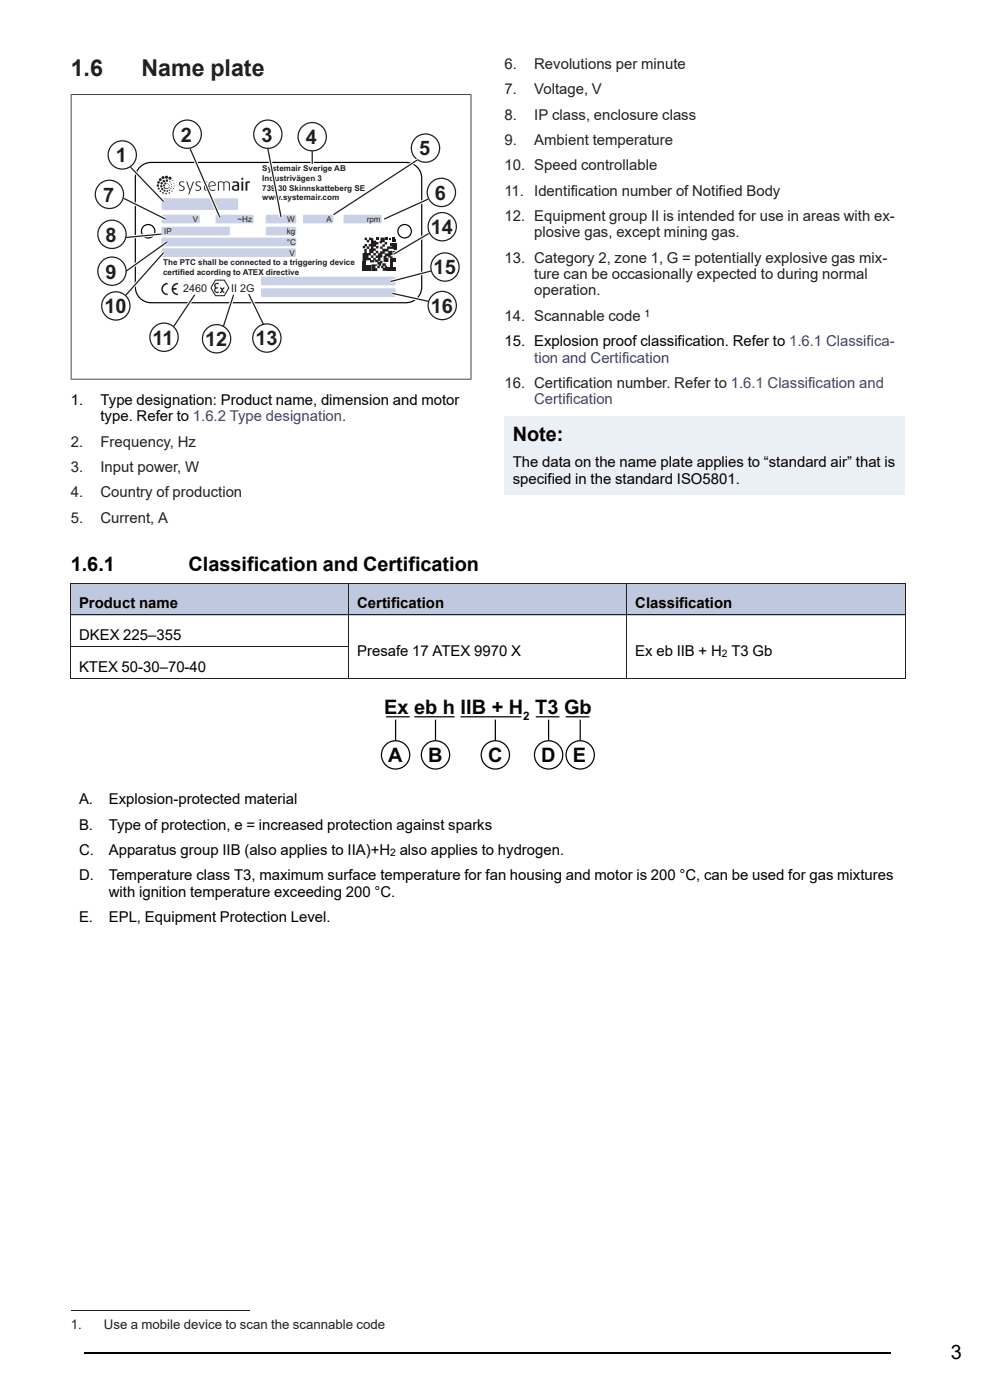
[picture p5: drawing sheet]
<svg xmlns="http://www.w3.org/2000/svg" width="210mm" height="297mm" viewBox="0 0 210 297" stroke-linecap="round" stroke-linejoin="round" font-family="sans-serif">
<defs><g id="words">
<g font-size="4.9" fill="#231f20">
<text x="15" y="16.1">1.6</text>
<text x="30" y="16.1">Name plate</text>
</g>
<g font-size="4.2" fill="#211d1e">
<text x="24.6" y="34.4">1</text>
<text x="38.4" y="30">2</text>
<text x="55.5" y="30">3</text>
<text x="64.9" y="30.6">4</text>
<text x="88.9" y="33">5</text>
<text x="21.9" y="42.8">7</text>
<text x="92.3" y="42.4">6</text>
<text x="22.4" y="51.3">8</text>
<text x="91.4" y="49.6">14</text>
<text x="22.4" y="59.1">9</text>
<text x="92" y="58.2">15</text>
<text x="22.2" y="66.5">10</text>
<text x="91.4" y="66.4">16</text>
<text x="32.4" y="73.1">11</text>
<text x="43.5" y="73.4">12</text>
<text x="54.2" y="73.3">13</text>
</g>
<g font-size="4.2">
<text x="108.8" y="93.5">Note:</text>
<text x="15" y="121.1">1.6.1</text>
<text x="40" y="121.1">Classification and Certification</text>
<text x="201.7" y="288.2">3</text>
</g>
<g font-size="4.2" fill="#040503">
<text x="81.5" y="151.4">Ex eb h IIB + H T3 Gb</text>
<text x="82.3" y="161.6">A</text>
<text x="90.8" y="161.6">B</text>
<text x="103.5" y="161.6">C</text>
<text x="114.8" y="161.6">D</text>
<text x="121.5" y="161.6">E</text>
</g>
<g font-size="3.2" fill="#231f20">
<text x="107" y="14.6">6.</text>
<text x="113.3" y="14.6">Revolutions per minute</text>
<text x="107" y="20">7.</text>
<text x="113.3" y="20">Voltage, V</text>
<text x="107" y="25.4">8.</text>
<text x="113.3" y="25.4">IP class, enclosure class</text>
<text x="107" y="30.7">9.</text>
<text x="113.3" y="30.7">Ambient temperature</text>
<text x="107" y="36.1">10. Speed controllable</text>
<text x="107" y="41.5">11. Identification number of Notified Body</text>
<text x="107" y="46.9">12. Equipment group II is intended for use in areas with ex-</text>
<text x="113.3" y="50.4">plosive gas, except mining gas.</text>
<text x="107" y="55.7">13. Category 2, zone 1, G = potentially explosive gas mix-</text>
<text x="113.3" y="59.2">ture can be occasionally expected to during normal</text>
<text x="113.3" y="62.7">operation.</text>
<text x="107" y="68.1">14. Scannable code</text>
<text x="107" y="82.3">16. Certification number. Refer to 1.6.1 Classification and</text>
<text x="15" y="94.8">2.</text>
<text x="21.3" y="94.8">Frequency, Hz</text>
<text x="15" y="100.1">3.</text>
<text x="21.3" y="100.1">Input power, W</text>
<text x="15" y="105.5">4.</text>
<text x="21.3" y="105.5">Country of production</text>
<text x="15" y="110.9">5.</text>
<text x="21.3" y="110.9">Current, A</text>
</g>
<g font-size="3.2">
<text x="107" y="73.4">15. Explosion proof classification. Refer to 1.6.1 Classifica-</text>
<text x="15" y="85.9">1.</text>
<text x="21.3" y="89.4">type. Refer to 1.6.2 Type designation.</text>
<text x="21.3" y="85.9">Type designation: Product name, dimension and motor</text>
<text x="108.8" y="99.1">The data on the name plate applies to “standard air” that is</text>
<text x="108.8" y="102.6">specified in the standard ISO5801.</text>
<text x="16.8" y="129">Product name</text>
<text x="75.8" y="129">Certification</text>
<text x="134.8" y="129">Classification</text>
<text x="16.8" y="135.7">DKEX 225–355</text>
<text x="16.8" y="142.5">KTEX 50-30–70-40</text>
<text x="75.8" y="139.1">Presafe 17 ATEX 9970 X</text>
<text x="134.8" y="139.1">Ex eb IIB + H T3 Gb</text>
<text x="16.8" y="170.6">A.</text>
<text x="23.1" y="170.6">Explosion-protected material</text>
<text x="16.8" y="176">B.</text>
<text x="23.1" y="176">Type of protection, e = increased protection against sparks</text>
<text x="16.8" y="181.4">C.</text>
<text x="23.1" y="181.4">Apparatus group IIB (also applies to IIA)+H also applies to hydrogen.</text>
<text x="16.8" y="186.7">D.</text>
<text x="23.1" y="186.7">Temperature class T3, maximum surface temperature for fan housing and motor is 200 °C, can be used for gas mixtures</text>
<text x="23.1" y="190.2">with ignition temperature exceeding 200 °C.</text>
<text x="16.8" y="195.6">E.</text>
<text x="23.1" y="195.6">EPL, Equipment Protection Level.</text>
</g>
<g font-size="3.2" fill="#2e3092">
<text x="113.3" y="76.9">tion and Certification</text>
<text x="113.3" y="85.8">Certification</text>
</g>
<g font-size="2.8" fill="#231f20">
<text x="15" y="282">1.</text>
<text x="22" y="282">Use a mobile device to scan the scannable code</text>
</g>
<text font-size="2.5" fill="#040503" x="111" y="152.8">2</text>
<g font-size="2.3" fill="#201d1e">
<text x="38.9" y="62">2460</text>
<text x="49" y="62">II 2G</text>
</g>
<g font-size="2.2">
<text x="136.7" y="67.3">1</text>
<text x="153.1" y="139.4">2</text>
<text x="82.8" y="181.7">2</text>
</g>
<g font-size="1.7" fill="#211d1e">
<text x="55.6" y="36.4">Systemair Sverige AB</text>
<text x="55.6" y="38.4">Industrivägen 3</text>
<text x="55.6" y="40.5">739</text>
<text x="59" y="40.5">30 Skinnskatteberg SE</text>
<text x="40.9" y="47">V</text>
<text x="50.4" y="47">~Hz</text>
<text x="55.6" y="42.5">www.systemair.com</text>
<text x="60.9" y="47">W</text>
<text x="69.2" y="47">A</text>
<text x="77.8" y="47">rpm</text>
<text x="34.9" y="49.7">IP</text>
<text x="60.9" y="49.5">kg</text>
<text x="60.9" y="52">°C</text>
<text x="34.6" y="56.3">The PTC shall be connected to a triggering device</text>
<text x="34.6" y="58.4">certified acording to ATEX directive</text>
<text x="61.4" y="54.3">V</text>
</g>
</g></defs>
<path d="M107 88.3h85v16.7h-85z" fill="#ebeff6"/>
<g fill="#bec9df">
<path d="M15 123.7h59v6.8h-59z"/>
<path d="M74 123.7h59v6.8h-59z"/>
<path d="M133 123.7h59v6.8h-59z"/>
</g>
<path d="M15.1 20v60.5M99.9 20v60.5M15 20.1h85M15 80.4h85M15 123.7v20.2M15 123.7h177M15 130.4h177M15 137.2h59M74 123.8v20.1M133 123.8v20.1M192 123.7v20.2M15 143.9h177" fill="none" stroke="#231f20" stroke-width=".21"/>
<g fill="none" stroke="#000" stroke-width=".25">
<path d="M29.7 35.4a3.4 3.4 0 0 1 2.4-.9h54a3.3 3.3 0 0 1 3.4 3.3v23.1a3.3 3.3 0 0 1-3.4 3.3h-54a3.3 3.3 0 0 1-3.4-3.3v-23.1a3.3 3.3 0 0 1 1-2.4z"/>
<circle cx="31.4" cy="49.1" r="1.43"/>
<circle cx="85.8" cy="49.1" r="1.43"/>
</g>
<g fill="#211d1e">
<path d="M52.1 38.6v1.9h.4v-1.7h.5l.1-.3zM51.2 38.5v2h.4v-2zM51.2 37.9a.23 .23 0 0 0 .4 0 .23 .23 0 0 0-.4 0zM49.6 39.7l.7-.2v.7h-.1a.47 .47 0 0 1-.6-.3zM49.3 38.6l.1 .3 .3-.1a.42 .42 0 0 1 .5 0 .42 .42 0 0 1 .1 .4 .86 .86 0 0 0-1.1 .9 1.31 1.31 0 0 0 1.5 .3v-1.3a.87 .87 0 0 0-1.4-.5zM46.2 38.6v1.9h.2v-1.8h.3a.51 .51 0 0 1 .7 .3v1.5h.2v-1.7l.3-.1a.47 .47 0 0 1 .7 .4v1.4h.2v-1.4a.72 .72 0 0 0-.6-.6 .72 .72 0 0 0-.7 .2l-.6-.2zM44.6 38.9a.56 .56 0 0 1 .6-.2 .56 .56 0 0 1 .4 .6l-1.2 .1zM44.4 38.7a1.04 1.04 0 0 0-.1 1.4 1.04 1.04 0 0 0 1.4 .3l-.1-.2-.3 .1a.71 .71 0 0 1-.9-.7l1.4-.2a.77 .77 0 0 0-.5-.9 .77 .77 0 0 0-.9 .2zM43.3 38v.5h-.3v.2h.3v1.3a.48 .48 0 0 0 .6 .4v-.1h-.2l-.2-.3v-1.3h.4v-.2h-.4v-.6zM41.5 38.7a.93 .93 0 0 0 .9 1.1l.1 .1a.62 .62 0 0 1-1 .3l-.1 .2a.71 .71 0 0 0 .9 .1 .71 .71 0 0 0 .3-.8l-.7-.4a.41 .41 0 0 1 0-.6 .41 .41 0 0 1 .6 .1l.1-.2-.5-.1zM39.5 38.5l.7 2-.3 .7h.2l1.1-2.7h-.3l-.6 1.8-.6-1.8zM38 38.7a.93 .93 0 0 0 .9 1.1l.1 .1a.62 .62 0 0 1-1 .3l-.1 .2a.71 .71 0 0 0 .9 .1 .71 .71 0 0 0 .3-.8l-.7-.4a.41 .41 0 0 1 0-.6 .41 .41 0 0 1 .6 .1l.1-.2-.5-.1z"/>
<circle cx="35.2" cy="40" r=".15"/>
<circle cx="35.6" cy="40" r=".12"/>
<circle cx="35.8" cy="39.7" r=".12"/>
<circle cx="34.8" cy="39.3" r=".21"/>
<circle cx="35.1" cy="38.9" r=".22"/>
<circle cx="34.9" cy="39.8" r=".18"/>
<circle cx="35.9" cy="39.4" r=".09"/>
<circle cx="35.8" cy="39.1" r=".07"/>
<circle cx="35.5" cy="38.9" r=".07"/>
<circle cx="35.5" cy="40.5" r=".18"/>
<circle cx="36.4" cy="39.6" r=".09"/>
<circle cx="36" cy="40.3" r=".15"/>
<circle cx="36.3" cy="40" r=".12"/>
<circle cx="34.9" cy="40.5" r=".21"/>
<circle cx="34.4" cy="40.1" r=".24"/>
<circle cx="34.2" cy="39.5" r=".25"/>
<circle cx="34.3" cy="38.9" r=".26"/>
<circle cx="35.4" cy="38.3" r=".27"/>
<circle cx="34.7" cy="38.4" r=".26"/>
<circle cx="36.4" cy="39.2" r=".09"/>
<circle cx="36.2" cy="38.8" r=".09"/>
<circle cx="36" cy="38.5" r=".09"/>
<circle cx="36.1" cy="37.8" r=".33"/>
<circle cx="33.6" cy="38.7" r=".29"/>
<circle cx="33.5" cy="39.4" r=".27"/>
<circle cx="33.7" cy="40" r=".22"/>
<circle cx="34" cy="40.5" r=".19"/>
<circle cx="34.6" cy="40.9" r=".18"/>
<circle cx="35.9" cy="40.9" r=".15"/>
<circle cx="35.2" cy="41.1" r=".16"/>
<circle cx="36.5" cy="40.6" r=".12"/>
<circle cx="35.3" cy="37.6" r=".33"/>
<circle cx="34.6" cy="37.7" r=".33"/>
<circle cx="34" cy="38.1" r=".3"/>
<circle cx="36.8" cy="40" r=".09"/>
<circle cx="37" cy="39.4" r=".09"/>
<circle cx="36.7" cy="38.3" r=".09"/>
<circle cx="36.9" cy="38.9" r=".09"/>
</g>
<g fill="#cad0e6">
<path d="M34.4 42.1h15.8l.3 .3v1.8l-.3 .3h-15.6l-.3-.3v-1.8z"/>
<path d="M34.4 45.6l7.7-.1 .3 .3v1.3l-.3 .3h-7.5l-.3-.3v-1.3z"/>
<path d="M45.9 45.6l7.6-.1 .3 .3v1.3l-.3 .3h-7.5l-.3-.3v-1.3z"/>
<path d="M56.4 45.7l.3-.2h5.8l.3 .3v1.3l-.3 .3h-5.8l-.3-.3z"/>
<path d="M56.5 48.1h6l.3 .3v1.3l-.3 .3h-5.8l-.3-.3v-1.3z"/>
<path d="M64.3 45.7l.2-.2h5.9l.3 .3v1.3l-.3 .3h-5.9l-.3-.3z"/>
<path d="M72.9 45.7l.3-.2h7.5l.3 .3v1.3l-.3 .3h-7.5l-.3-.3z"/>
<path d="M34.4 48.1h14.1l.3 .3v1.3l-.3 .3h-14l-.3-.3v-1.3z"/>
<path d="M34.4 52.7h28.1l.3 .3v1.2l-.3 .3h-28l-.3-.3v-1.2z"/>
<path d="M34.4 50.4h28.1l.3 .3v1.2l-.3 .3h-28l-.3-.3v-1.2z"/>
<path d="M55.4 58.8l.3-.1h27.9l.3 .3v1.3l-.3 .3h-27.9l-.3-.3z"/>
<path d="M55.4 61.3l.3-.1h27.9l.3 .3v1.2l-.3 .3h-27.9l-.3-.3z"/>
</g>
<g fill="#1f1c1d">
<path d="M34.5 60.5l.6-.4 .5-.1v.3a.97 .97 0 0 0-1.1 1 .97 .97 0 0 0 1.1 1v.3a1.3 1.3 0 0 1-1.2-.7 1.3 1.3 0 0 1 .1-1.4z"/>
<path d="M36.9 60.3l.8-.3v.3a.97 .97 0 0 0-.9 .8h.6v.4h-.7a.97 .97 0 0 0 1 .8v.3a1.3 1.3 0 0 1-1.2-.9 1.3 1.3 0 0 1 .4-1.4z"/>
</g>
<g fill="#201d1e">
<path d="M45.8 59.5l-.6 1a.72 .72 0 0 0 0 1.2l.6 .9h1.7l.6-.9a.73 .73 0 0 0 0-1.2l-.6-1zM45.6 59.3h1.2a.83 .83 0 0 1 1.3 .7l.6 1.1-1.1 1.7h-1.1a.83 .83 0 0 1-1.3-.6l-.6-1.1z" fill-rule="evenodd"/>
<path d="M45.6 60.1l.6-.1 .3 .2-.2 .1h-.5l-.1 .5 .6 .2v.2l-.5 .1-.1 .2a.37 .37 0 0 0 .2 .4 .37 .37 0 0 0 .4-.1l.2 .2a.62 .62 0 0 1-.9 0 .62 .62 0 0 1 0-.9l-.1-.1a.58 .58 0 0 1 .1-.9z" fill-rule="evenodd"/>
<path d="M46.7 61l.4 .3 .5-.3v.2l-.1 .1a.52 .52 0 0 0 .1 .7v.2l-.2-.1-.2-.2-.5 .3v-.3h.1a.53 .53 0 0 0-.1-.8z" fill-rule="evenodd"/>
</g>
<g fill="#211d1e">
<path d="M83.5 53.4h.5v.5h-.5z"/>
<path d="M78.8 56.1h1.2v.3h-.4v.5h.4v.6h-1.2z"/>
<path d="M82.7 55.1h.6v1.7h-.6z"/>
<path d="M76.9 56.4h1.9v1.1h-1.9z"/>
<path d="M76.9 55.5h.8v1.1h-.8z"/>
<path d="M82 56.8h2v.7h-2z"/>
<path d="M82.7 51.5h1.3v.5h-1.3z"/>
<path d="M83.2 52h.5v.6h-.5z"/>
<path d="M83.6 52.2h.4v.7h-.4z"/>
<path d="M83.2 50.4h.5v.9h-.5z"/>
<path d="M83.5 50.7h.5v.6h-.5z"/>
<path d="M81.8 50.4h.4v.5h-.4z"/>
<path d="M82.4 50.4h.5v.4h-.5z"/>
<path d="M79.7 50.4h.6v.5h-.6z"/>
<path d="M78.2 54.2h.5v-.5h.5v.5h-.5v.5h.5v.5h-.5v-.5h-.5zM79.2 54.2h.5v.5h-.5zM79.7 53.7h.5v.5h-.5zM81.6 53.4h.8v.4h-.8zM80.3 55.3h.3v.3h-.3zM79.7 54.7h.5v.4h-.5zM77.3 50.4v.5h.5v.5h.5v-.5h.4v.9h-.5v.5h-.3v-.5h-.6v.4h-.4v.5h.6v-.4h.3v.5h.5v-.5h.4v.5h-.4v.9h-.1h-.4v-.9h-.5v.9h-.4v1.9h.8v-.4h.8v.5h.9v-.5h.2v.4h.5v.5h.2v.3h-.3v.5h.6v-.5h.2v-.5h.3v-.6h-.4v-.7h.4v-.8h.5v.5h-.2v1.3h1v-.9h-.4v-.3h.4v.2h.3v.3h.2v.7h1.1v-.9h-.7v-.3h-.4v-.3h.4v-.9h-.9v-.4h1.1v.3h.5v-.6h-.5v-.2h-1.4v.5h-.9v-.5h.4v-.4h.5v-.6h-.5v-.9h-.9v.7h-.2v.5h.5v-.2h.6v.4h-.5v.5h-.4v.5h.4v.5h-.5v.4h-.4v-.5h-.5v.5h-.5v-.5h.5v-.5h-.5v-.4h.6v.4h.5v-.5h-.5v-.3h.5v-.6h-.5v-.3h-.6v-.5l-.9-.1v.5h-.4v-.5z"/>
<path d="M81.4 56.4h.2v.4h-.2zM81.1 55.9v.5h-.3v.5h.4v.6h.9v-1.1h-.3v-.5z"/>
</g>
<g fill="none" stroke="#fff" stroke-width=".71" stroke-linecap="butt">
<path d="M27.7 35.5l7 7.3M40.3 31.5l6.3 14.6M56.8 31.5l2.8 14.5M66.2 32.1v2.7M88.6 33.9l-17.9 11.6M26.2 42.1l8.9 4.4M34.2 49.7l-7.4 .7M34.7 53.6l-8.1 9.1M35.5 51.3l-8.7 6.2M90.8 42.2l-9.3 4.3M90.9 49.5l-7.4 4.4M91.4 57.5l-8.5 2.2"/>
<path d="M41.3 62.5l-4.4 6.7M49.6 62.5l-2.2 6.7M52.8 62.4l3.1 6.5M83.2 62.2l7.7 1.7"/>
</g>
<g fill="none" stroke="#211d1e" stroke-width=".26">
<path d="M27.7 35.5l7 7.3M40.3 31.5l6.3 14.6M56.8 31.5l2.8 14.5M66.2 32.1v2.7M88.6 33.9l-17.9 11.6M26.2 42.1l8.9 4.4M34.2 49.7l-7.4 .7M34.7 53.6l-8.1 9.1M35.5 51.3l-8.7 6.2M90.8 42.2l-9.3 4.3M90.9 49.5l-7.4 4.4M91.4 57.5l-8.5 2.2"/>
<path d="M41.3 62.5l-4.4 6.7M49.6 62.5l-2.2 6.7M52.8 62.4l3.1 6.5M83.2 62.2l7.7 1.7"/>
<circle cx="25.9" cy="32.9" r="3"/>
<circle cx="39.7" cy="28.5" r="3"/>
<circle cx="56.8" cy="28.5" r="3"/>
<circle cx="66.2" cy="29" r="3"/>
<circle cx="90.3" cy="31.4" r="3"/>
<circle cx="23.2" cy="41.2" r="3"/>
<circle cx="23.8" cy="49.7" r="3"/>
<circle cx="23.8" cy="57.5" r="3"/>
<circle cx="93.6" cy="40.8" r="3"/>
<circle cx="93.8" cy="48.1" r="3"/>
<circle cx="94.4" cy="56.7" r="3"/>
<circle cx="24.6" cy="64.9" r="3"/>
<circle cx="34.8" cy="71.5" r="3"/>
<circle cx="45.9" cy="71.9" r="3"/>
<circle cx="56.6" cy="71.7" r="3"/>
<circle cx="93.8" cy="64.8" r="3"/>
</g>
<path d="M15.5 20.8v59.2h84v-59.2zM16.9 22.3h81.2v56.3h-81.2z" fill="#fff"/>
<g fill="none" stroke="#040503" stroke-width=".26">
<path d="M81.9 152.1h5M83.9 152.7v4.4M87.9 152.1h8.5M92.4 152.7v4.4M97.7 152.1h12.9M105.1 152.7v4.4M113.7 152.1h5M116.4 152.7v4.4M120 152.1h5M123.1 152.7v4.4"/>
<circle cx="83.9" cy="160.1" r="3"/>
<circle cx="92.4" cy="160.1" r="3"/>
<circle cx="105.1" cy="160.1" r="3"/>
<circle cx="116.4" cy="160.1" r="3"/>
<circle cx="123.1" cy="160.1" r="3"/>
</g>
<path d="M18 287.1h171" fill="none" stroke="#000" stroke-width=".34"/>
<g fill="#fff">
<path d="M15 279.6h1.6v3.2h-1.6z"/>
<path d="M21.3 279.6h60.4v3.2h-60.4z"/>
</g>
<path d="M15 278.1h38" fill="none" stroke="#231f20" stroke-width=".21"/>
<use href="#words"/>
</svg>
